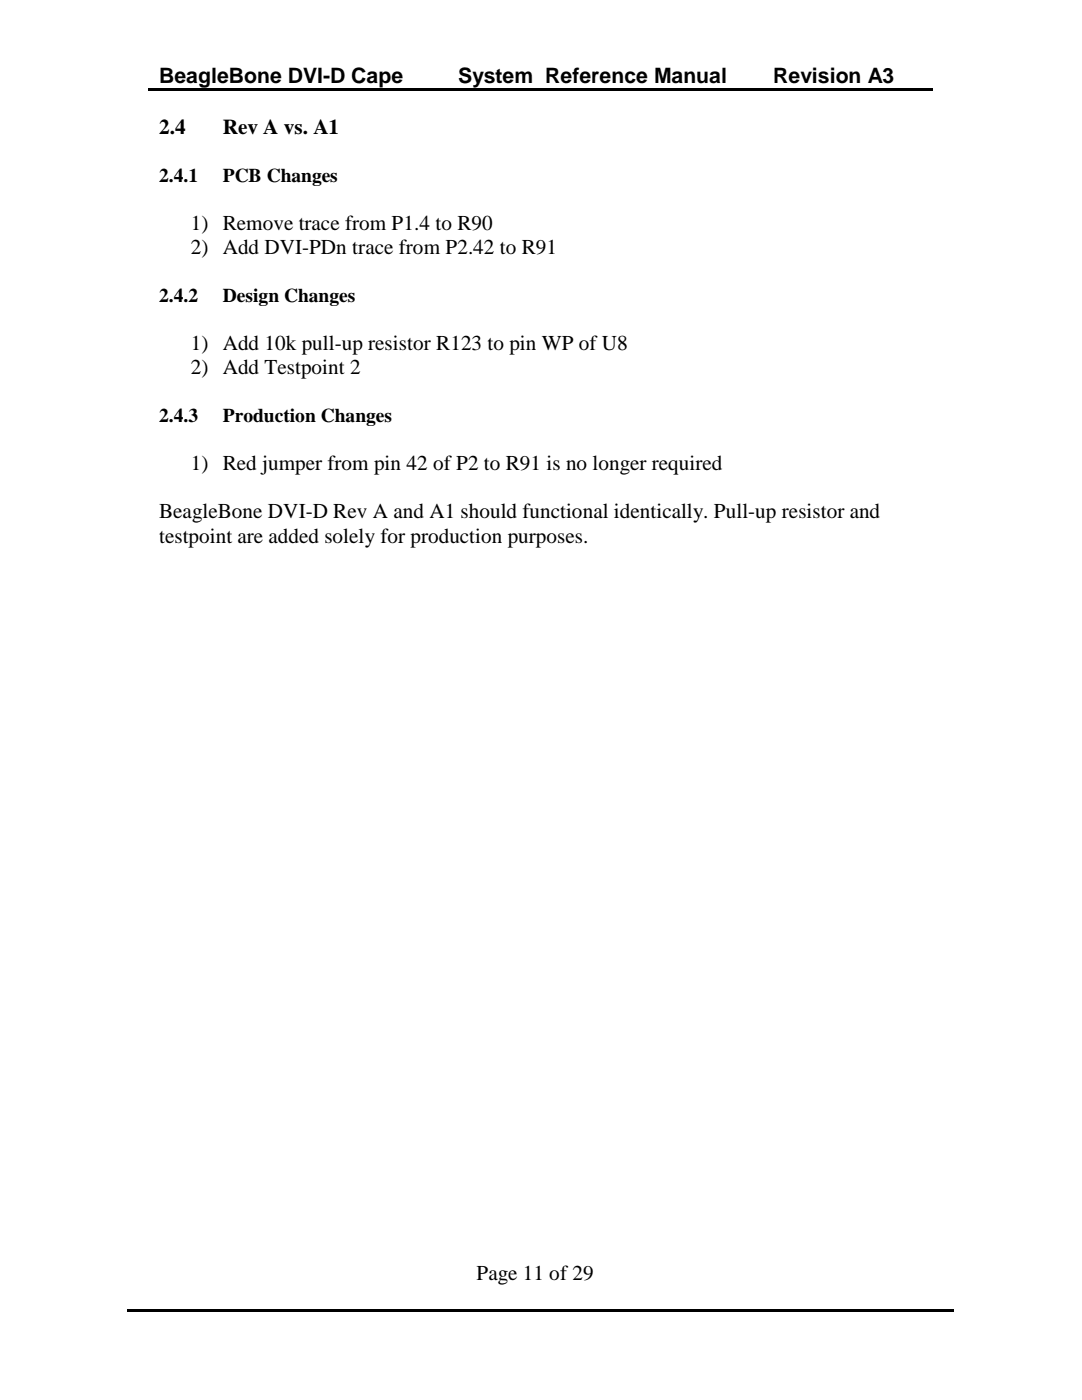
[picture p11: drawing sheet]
<svg xmlns="http://www.w3.org/2000/svg" width="216mm" height="279mm" viewBox="0 0 216 279" stroke-linecap="round" stroke-linejoin="round" font-family="sans-serif">
<defs><g id="words">
<g font-size="4.2">
<text x="31.7" y="16.6">BeagleBone DVI-D Cape</text>
<text x="91.4" y="16.6">System Reference Manual</text>
<text x="154.3" y="16.6">Revision A3</text>
<text x="31.8" y="26.8">2.4</text>
<text x="44.5" y="26.8">Rev A vs. A1</text>
<text x="38.1" y="45.8">1) Remove trace from P1.4 to R90</text>
<text x="38.1" y="50.7">2) Add DVI-PDn trace from P2.42 to R91</text>
<text x="38.1" y="69.8">1) Add 10k pull-up resistor R123 to pin WP of U8</text>
<text x="38.1" y="74.6">2) Add Testpoint 2</text>
<text x="38.1" y="93.7">1) Red jumper from pin 42 of P2 to R91 is no longer required</text>
<text x="31.7" y="103.5">BeagleBone DVI-D Rev A and A1 should functional identically. Pull-up resistor and</text>
<text x="31.7" y="108.3">testpoint are added solely for production purposes.</text>
<text x="95.1" y="255.4">Page 11 of 29</text>
</g>
<g font-size="3.9">
<text x="31.7" y="36.3">2.4.1</text>
<text x="44.4" y="36.3">PCB Changes</text>
<text x="31.7" y="60.2">2.4.2</text>
<text x="44.4" y="60.2">Design Changes</text>
<text x="31.7" y="84.2">2.4.3</text>
<text x="44.4" y="84.2">Production Changes</text>
</g>
</g></defs>
<path d="M29.6 17.6h54.6v.5h-54.6zM83.9 17.6h.5v.5h-.5zM84.4 17.6h68v.5h-68zM152.1 17.6h.6v.5h-.6zM152.7 17.6h33.4v.5h-33.4zM25.3 261.3h64.4v.5h-64.4zM89.5 261.3h.5v.5h-.5zM90 261.3h33.8v.5h-33.8zM123.6 261.3h.5v.5h-.5zM124.1 261.3h66.2v.5h-66.2z" fill="#000"/>
<use href="#words"/>
</svg>
